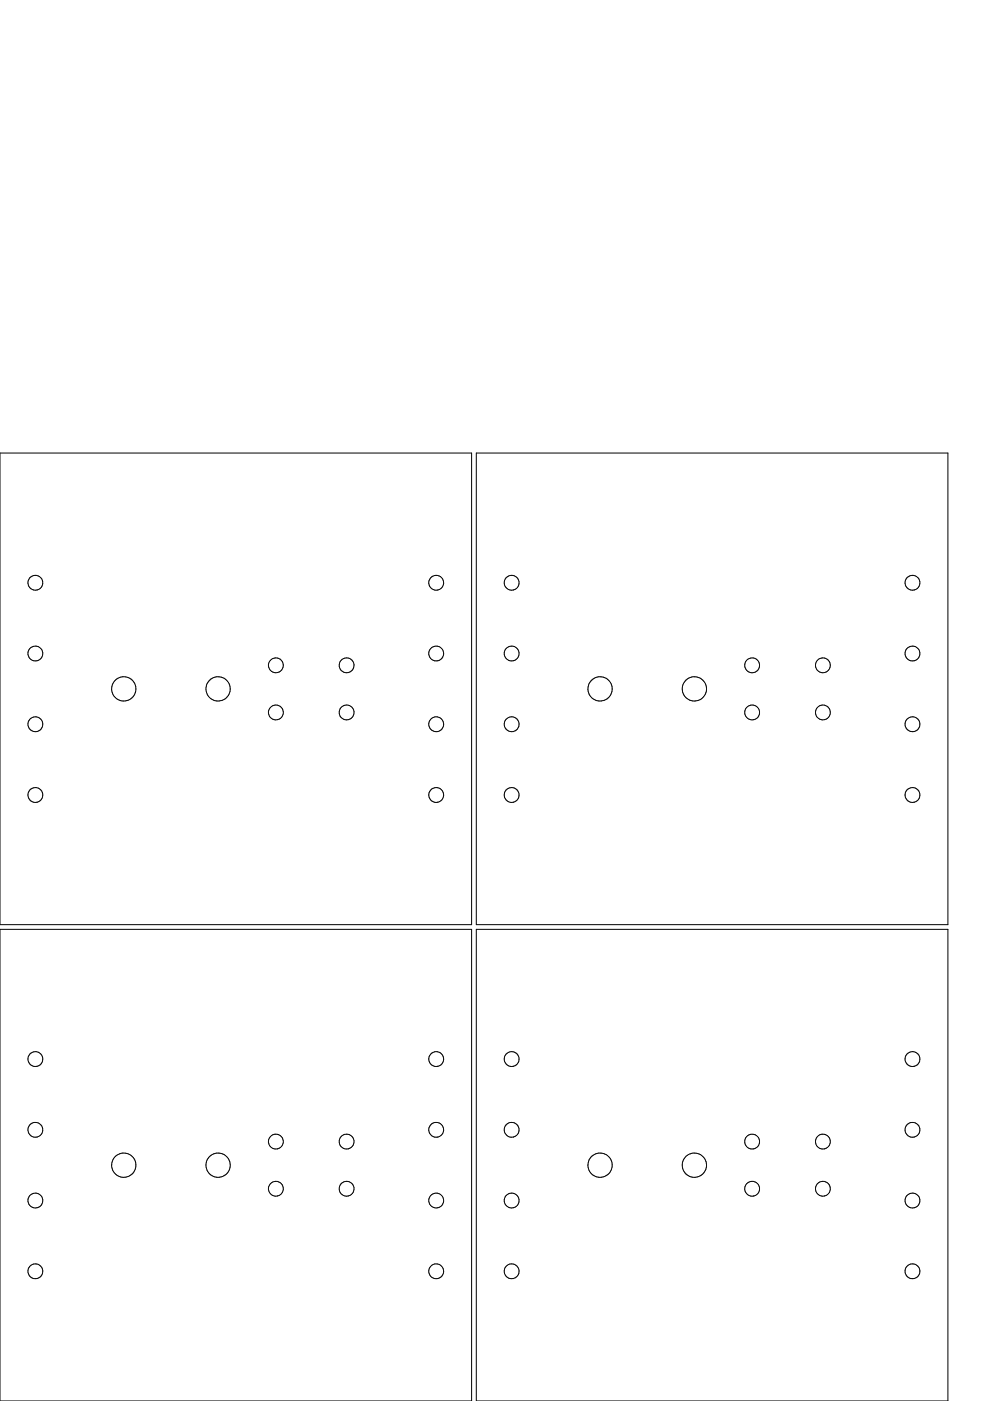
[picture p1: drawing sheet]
<svg xmlns="http://www.w3.org/2000/svg" width="210mm" height="297mm" viewBox="0 0 210 297" stroke-linecap="round" stroke-linejoin="round" font-family="sans-serif">
<g fill="none" stroke="#000" stroke-width=".21">
<path d="M0 96.1h100v99.9h-100zM101 96.1h100v99.9h-100zM0 197h100v100h-100zM101 197h100v100h-100z"/>
<circle cx="7.5" cy="123.6" r="1.57"/>
<circle cx="7.5" cy="138.6" r="1.57"/>
<circle cx="92.5" cy="138.6" r="1.57"/>
<circle cx="92.5" cy="123.6" r="1.58"/>
<circle cx="108.5" cy="123.6" r="1.57"/>
<circle cx="108.5" cy="138.6" r="1.57"/>
<circle cx="193.5" cy="123.6" r="1.57"/>
<circle cx="193.5" cy="138.6" r="1.57"/>
<circle cx="7.5" cy="153.6" r="1.58"/>
<circle cx="26.2" cy="146.1" r="2.58"/>
<circle cx="46.2" cy="146.1" r="2.58"/>
<circle cx="58.5" cy="151" r="1.57"/>
<circle cx="58.5" cy="141.1" r="1.57"/>
<circle cx="73.5" cy="141.1" r="1.57"/>
<circle cx="73.5" cy="151" r="1.58"/>
<circle cx="92.5" cy="153.6" r="1.58"/>
<circle cx="108.5" cy="153.6" r="1.58"/>
<circle cx="127.2" cy="146.1" r="2.58"/>
<circle cx="147.2" cy="146.1" r="2.58"/>
<circle cx="159.5" cy="141.1" r="1.57"/>
<circle cx="159.5" cy="151" r="1.57"/>
<circle cx="174.5" cy="141.1" r="1.57"/>
<circle cx="174.5" cy="151" r="1.57"/>
<circle cx="193.5" cy="153.6" r="1.58"/>
<circle cx="7.5" cy="168.6" r="1.57"/>
<circle cx="92.5" cy="168.6" r="1.57"/>
<circle cx="108.5" cy="168.6" r="1.57"/>
<circle cx="193.5" cy="168.6" r="1.57"/>
<circle cx="7.5" cy="239.5" r="1.57"/>
<circle cx="7.5" cy="224.5" r="1.57"/>
<circle cx="92.5" cy="239.5" r="1.57"/>
<circle cx="92.5" cy="224.5" r="1.58"/>
<circle cx="108.5" cy="239.5" r="1.57"/>
<circle cx="108.5" cy="224.5" r="1.57"/>
<circle cx="193.5" cy="239.5" r="1.57"/>
<circle cx="193.5" cy="224.5" r="1.57"/>
<circle cx="7.5" cy="254.5" r="1.57"/>
<circle cx="26.2" cy="247" r="2.58"/>
<circle cx="46.2" cy="247" r="2.58"/>
<circle cx="58.5" cy="242" r="1.57"/>
<circle cx="58.5" cy="252" r="1.58"/>
<circle cx="73.5" cy="252" r="1.58"/>
<circle cx="73.5" cy="242" r="1.57"/>
<circle cx="92.5" cy="254.5" r="1.58"/>
<circle cx="108.5" cy="254.5" r="1.57"/>
<circle cx="127.2" cy="247" r="2.57"/>
<circle cx="147.2" cy="247" r="2.57"/>
<circle cx="159.5" cy="252" r="1.57"/>
<circle cx="159.5" cy="242" r="1.57"/>
<circle cx="174.5" cy="242" r="1.57"/>
<circle cx="174.5" cy="252" r="1.57"/>
<circle cx="193.5" cy="254.5" r="1.57"/>
<circle cx="7.5" cy="269.5" r="1.57"/>
<circle cx="92.5" cy="269.5" r="1.57"/>
<circle cx="108.5" cy="269.5" r="1.57"/>
<circle cx="193.5" cy="269.5" r="1.57"/>
</g>
</svg>
